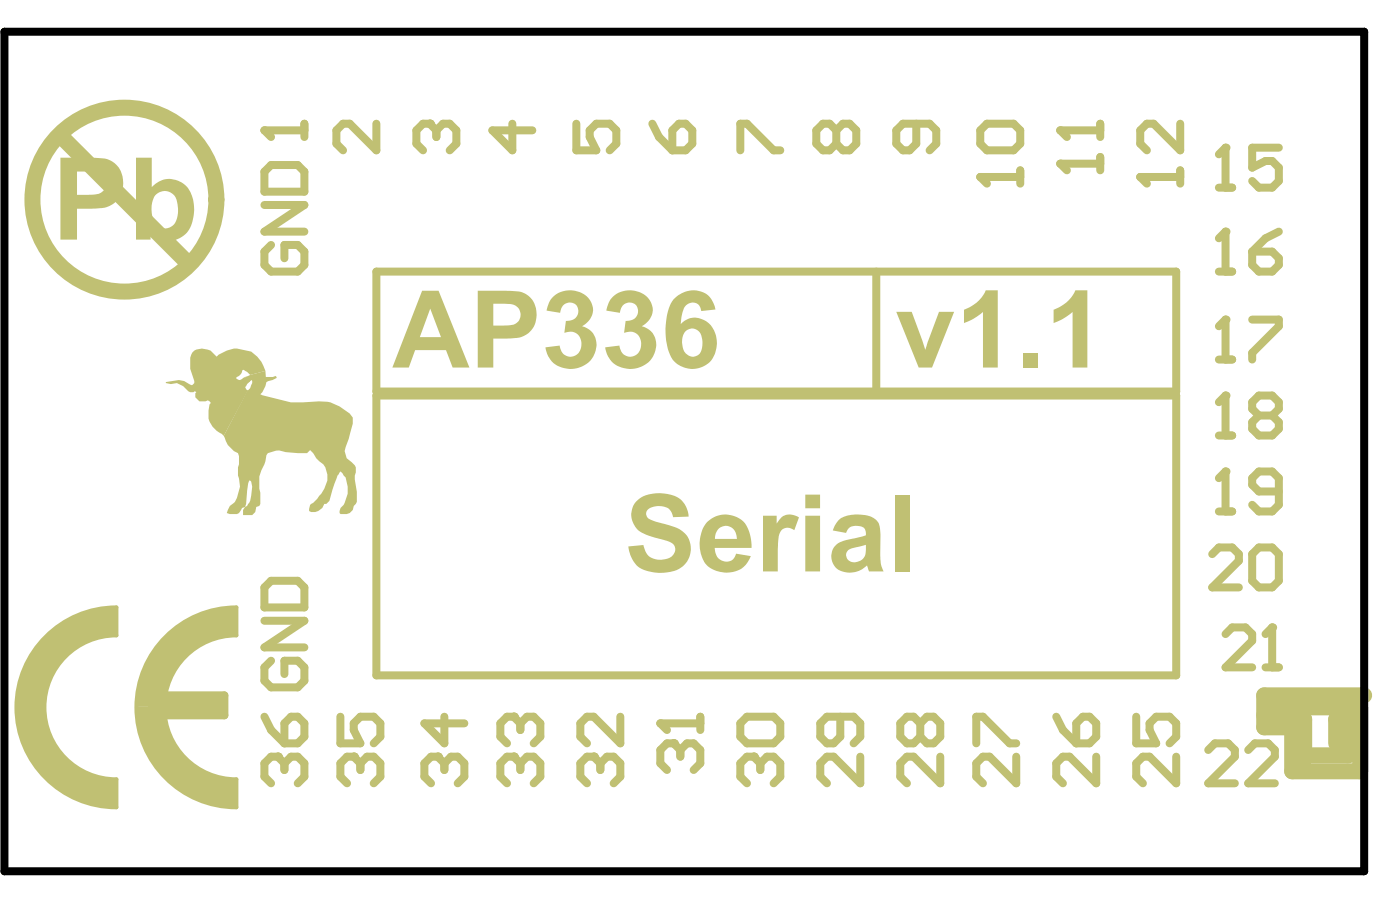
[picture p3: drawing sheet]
<svg xmlns="http://www.w3.org/2000/svg" width="116mm" height="75mm" viewBox="0 0 116 75" stroke-linecap="round" stroke-linejoin="round" font-family="sans-serif">
<g fill="#c0c073">
<path d="M1.4 58.8h2.3a5.9 5.9 0 0 0 6 6v2.3a8.2 8.2 0 0 1-8.3-8.3z"/>
<path d="M11.3 58.8h2.4a5.9 5.9 0 0 0 6 6v2.3a8.2 8.2 0 0 1-8.4-8.3z"/>
<path d="M3.8 52.9a8.1 8.1 0 0 1 5.9-2.4v2.3a5.9 5.9 0 0 0-6 6h-2.3a7.9 7.9 0 0 1 2.4-5.9z"/>
<path d="M13.8 52.9a8.1 8.1 0 0 1 5.9-2.4v2.3a5.9 5.9 0 0 0-6 6h-2.4a7.9 7.9 0 0 1 2.5-5.9z"/>
<path d="M16 29.3a1.31 1.31 0 0 1 2 .4 2.44 2.44 0 0 1 4.1 1.1l-1.3 .4-.5-.4h-.2a.72 .72 0 0 1-.5 .6 .34 .34 0 0 0 .6 0l.2-.1 .4 .4-.4 .5 .2 .2-2 3.8-.2-.1a1.87 1.87 0 0 1-.9-2.6l-.2-.2-.2 .1h-.5l-.4-.4v-.3l.1-.1-.1-.1-.4 .1-.6-.5-.5-.2h-.5h-.4v-.1a1.96 1.96 0 0 1 2.1 .2l.3-.1-.4-1.2v-1z"/>
<path d="M20.4 31.3l1.7-.5v.5h.6h.2h.1v.1l-.3 .2-.5 .2-.4 .8-.2 .2a8.4 8.4 0 0 0 4.9 .6 3.2 3.2 0 0 1 2.8 1.3v.5l-.6 2.3 .1 .6 .4 .3a.79 .79 0 0 1 .3 1.1l.2 1.4v.8l-.3 .4-.1 .3a.85 .85 0 0 1-1.1 .3l.1-.5a2.21 2.21 0 0 0 0-3l-.2 .3-.7 2.1-.3 .3h-.1a.92 .92 0 0 1-1.3 .6l.1-.5 .6-.5a3 3 0 0 0 .8-2.1l-.1-.5-.2-.3a1.98 1.98 0 0 1-.9-.9l-.2-.3-.3 .3-1.7-.1a1.45 1.45 0 0 0-1.6 .2l-.1 .6a3.6 3.6 0 0 0-.5 2.6v.9v.2l-.3 .1-.1 .4-.2 .2h-.8v-.4l.5-.6a3.2 3.2 0 0 0 .2-1.8h-.2l-.1 .2-.2 2h-.3l-.2 .5h-.2h-.8a1.22 1.22 0 0 1 .6-1 2.3 2.3 0 0 0 .3-2.2v-.6l.1-.3v-.7l-.1-.2a2.02 2.02 0 0 1-1.2-1.5l2-3.8a.99 .99 0 0 0 .3-.8l-.2 .2z"/>
</g>
<path d="M5.2 11.4l10.3 10.4M112.1 59.8h-1v2M112.1 59.5v3.3h-3.7M113.4 57.8h-8.3v2.7h2.4v3.6h5.6v-5.3h-7v1h2.3v3.3" fill="none" stroke="#c0c073" stroke-width="1.3"/>
<path d="M31.3 22.6h66.5v10h-66.5zM31.3 32.9h66.5v23.3h-66.5zM72.9 22.6v10M13.3 57.8h5.4v1.7h-5.4" fill="none" stroke="#c0c073" stroke-width=".66"/>
<path d="M9.7 50.5v2.3M19.7 50.5v2.3M9.7 64.8v2.3M19.7 64.8v2.3" fill="none" stroke="#c0c073" stroke-width=".33"/>
<path d="M12.3 57.8h6.4v1.7h-6.4z" fill-rule="evenodd" fill="#c0c073"/>
<path d="M81.5 14.7h3.3M84.8 14.2v1.1M87.8 59.6l.6 1.1 1.1 1.1M94.5 59.6v2.2h1.6l-.5-1.1v-.6l.5-.5h1.2l.5 .5v1.2l-.5 .5M81.2 61.8v-2.2h.5l2.3 2.2h.5M84.5 62.9v2.2l-2.2-2.2h-.6l-.5 .6v1.1l.5 .5M89.5 60.1l.5-.5h.6l.6 .5v1.2l-.6 .5h-1.1zM91.2 62.9v2.2l-2.3-2.2h-.5l-.6 .6v1.1l.6 .5M97.8 62.9v2.2l-2.2-2.2h-.6l-.5 .6v1.1l.5 .5" fill="none" stroke="#c0c073" stroke-width=".66"/>
<circle cx="81.5" cy="14.7" r=".33" fill="#c0c073"/>
<path d="M81.5 14.7l.6 .6M81.5 10.8l.6-.5h2.2l.5 .5v1.1l-.5 .6h-2.2l-.6-.6zM88.2 13.6h3.3M91.5 13.1v1.1" fill="none" stroke="#c0c073" stroke-width=".66"/>
<circle cx="88.2" cy="13.6" r=".33" fill="#c0c073"/>
<path d="M88.2 13.6l.5 .6M88.2 10.8h3.3M91.5 10.3v1.1" fill="none" stroke="#c0c073" stroke-width=".66"/>
<circle cx="88.2" cy="10.8" r=".33" fill="#c0c073"/>
<path d="M88.2 10.8l.5 .6M94.8 14.7h3.3M98.1 14.2v1.1" fill="none" stroke="#c0c073" stroke-width=".66"/>
<circle cx="94.8" cy="14.7" r=".33" fill="#c0c073"/>
<path d="M94.8 14.7l.6 .6M98.1 10.3v2.2l-2.2-2.2h-.5l-.6 .5v1.1l.6 .6M69.9 59.6v1.7l-.6 .5h-.5l-.6-.5v-1.2l.6-.5h2.2l.5 .5v1.2l-.5 .5M62.7 62.9h-.6l-.5 .6v1.1l.5 .5M71.5 62.9v2.2l-2.2-2.2h-.5l-.6 .6v1.1l.6 .5" fill="none" stroke="#c0c073" stroke-width=".66"/>
<circle cx="62.7" cy="62.9" r=".33" fill="#c0c073"/>
<path d="M56 61.8h-.5l-.6 .6v1.1l.6 .5M61.6 60.1l.5-.5h2.2l.6 .5v1.2l-.6 .5h-2.2l-.5-.5zM62.7 62.9l.5 .6M63.2 63.5v.5M63.2 63.5l.6-.6h.5l.6 .6v1.1l-.6 .5" fill="none" stroke="#c0c073" stroke-width=".66"/>
<circle cx="56" cy="61.8" r=".33" fill="#c0c073"/>
<path d="M58.2 59.6v1.1M54.9 60.1h3.3M56 61.8l.6 .6M56.6 62.4v.5M56.6 62.4l.5-.6h.6l.5 .6v1.1l-.5 .5" fill="none" stroke="#c0c073" stroke-width=".66"/>
<circle cx="54.9" cy="60.1" r=".33" fill="#c0c073"/>
<path d="M54.9 60.1l.6 .6" fill="none" stroke="#c0c073" stroke-width=".66"/>
<g fill="#c0c073">
<path d="M52.9 41.7a3.1 3.1 0 0 1 3.7-.1l.5 .6 .2 .8h-1.3a1.26 1.26 0 0 0-2.1-.7 .56 .56 0 0 0-.1 .7 .56 .56 0 0 0 .5 .3l.9 .2a2.74 2.74 0 0 1 2 1.2 1.97 1.97 0 0 1-1.8 2.9 3.1 3.1 0 0 1-2.5-.7l-.5-.8-.2-.7 1.3-.1a1.42 1.42 0 0 0 1.1 1.2 1.42 1.42 0 0 0 1.5-.6 .79 .79 0 0 0-.8-1l-.8-.2a3.8 3.8 0 0 1-1.5-.7 1.7 1.7 0 0 1-.1-2.3z"/>
<path d="M63.4 42.9h1.2v.6a1.19 1.19 0 0 1 1.8-.5l-.3 1.1a.81 .81 0 0 0-1-.1 .81 .81 0 0 0-.4 .9v2.6h-1.3z"/>
<path d="M74.4 41.1h1.2v6.4h-1.2z"/>
<path d="M58.8 43.4a2.16 2.16 0 0 1 2.4-.4 2.16 2.16 0 0 1 1.3 2.1v.5h-3.1a.92 .92 0 0 0 .6 1 .92 .92 0 0 0 1.2-.4v-.2l1.2 .2a2.24 2.24 0 0 1-3.8 .6 3.1 3.1 0 0 1-.4-2.2l.2-.6zM59.7 44l-.2 .3-.1 .5h1.9a.93 .93 0 0 0-.5-1 .93 .93 0 0 0-1.1 .2z"/>
<path d="M67 41.1h1.2v1.2h-1.2zM67 42.9h1.2v4.6h-1.2z"/>
<path d="M69.7 43.2a2.83 2.83 0 0 1 3.2 .1l.2 .2 .1 .5v2a2.69 2.69 0 0 0 .3 1.5h-1.2l-.2-.5a1.85 1.85 0 0 1-2.8 0 1.35 1.35 0 0 1 1.1-2.1l1.5-.4a.56 .56 0 0 0 0-.6 .56 .56 0 0 0-.6-.2 .8 .8 0 0 0-.9 .6l-1.1-.2zM70.5 45.7a.65 .65 0 0 0 .1 .9 .65 .65 0 0 0 .8 .1 .96 .96 0 0 0 .6-1.2v-.2z"/>
</g>
<path d="M54.2 10.3l.6 1.1 1.1 1.1M55.9 10.8l.6-.5h.5l.6 .5v1.1l-.6 .6h-1.1zM61.6 12.5v-2.2h.5l2.2 2.2h.6M69.5 10.8l-.5-.5h-.6l-.5 .5v1.1l.5 .6h.6l.5-.6M69.5 10.8l.6-.5h.5l.6 .5v1.1l-.6 .6h-.5l-.6-.6M69.5 10.8v1.1M76.2 10.3v1.6l-.6 .6h-.5l-.6-.6v-1.1l.6-.5h2.2l.6 .5v1.1l-.6 .6M42.7 62.9h-.5l-.6 .6v1.1l.6 .5" fill="none" stroke="#c0c073" stroke-width=".66"/>
<circle cx="42.7" cy="62.9" r=".33" fill="#c0c073"/>
<path d="M42.7 59.6h-.5l-.6 .5v1.2l.6 .5M42.7 62.9l.6 .6M43.3 63.5v.5M43.3 63.5l.5-.6h.6l.5 .6v1.1l-.5 .5" fill="none" stroke="#c0c073" stroke-width=".66"/>
<circle cx="42.7" cy="59.6" r=".33" fill="#c0c073"/>
<path d="M42.7 59.6l.6 .5M36.4 62.9h-.6l-.5 .6v1.1l.5 .5M43.3 60.1v.6M43.3 60.1l.5-.5h.6l.5 .5v1.2l-.5 .5" fill="none" stroke="#c0c073" stroke-width=".66"/>
<circle cx="36.4" cy="62.9" r=".33" fill="#c0c073"/>
<path d="M37 59.6v2.2l-1.7-1.7h3.3M29.4 62.9h-.5l-.6 .6v1.1l.6 .5M36.4 62.9l.6 .6M37 63.5v.5M37 63.5l.5-.6h.6l.5 .6v1.1l-.5 .5" fill="none" stroke="#c0c073" stroke-width=".66"/>
<circle cx="29.4" cy="62.9" r=".33" fill="#c0c073"/>
<path d="M31.3 10.3v2.2l-2.2-2.2h-.6l-.5 .5v1.1l.5 .6M35.7 10.3h-.5l-.6 .5v1.1l.6 .6M28.3 59.6v2.2h1.7l-.6-1.1v-.6l.6-.5h1.1l.5 .5v1.2l-.5 .5M29.4 62.9l.6 .6M30 63.5v.5M30 63.5l.5-.6h.6l.5 .6v1.1l-.5 .5" fill="none" stroke="#c0c073" stroke-width=".66"/>
<circle cx="35.7" cy="10.3" r=".33" fill="#c0c073"/>
<path d="M35.7 10.3l.6 .5M36.3 10.8v.6M36.3 10.8l.5-.5h.6l.5 .5v1.1l-.5 .6M42.6 10.3v2.2l-1.7-1.7h3.4" fill="none" stroke="#c0c073" stroke-width=".66"/>
<g fill="#c0c073">
<path d="M5 13.1h2.4a3.1 3.1 0 0 1 2 .3 2.21 2.21 0 0 1 0 3.5 3.2 3.2 0 0 1-2.1 .5h-.9v2.5h-1.4zM6.4 14.3v1.9h.8a1.63 1.63 0 0 0 1.5-.4 1.01 1.01 0 0 0-.1-1.2 1.01 1.01 0 0 0-1.1-.3z"/>
<path d="M11.3 13.1h1.3v2.4a1.98 1.98 0 0 1 2.2-.5 1.98 1.98 0 0 1 1.3 1.8 3.3 3.3 0 0 1-.7 2.7 1.88 1.88 0 0 1-2.9-.3v.7h-1.2zM12.9 16.2a2.29 2.29 0 0 0 .1 2.4 1.04 1.04 0 0 0 1.1 .3 1.04 1.04 0 0 0 .7-1 2.36 2.36 0 0 0-.4-1.8l-.4-.2h-.3l-.4 .1z"/>
</g>
<path d="M22 10.8h3.3M25.3 10.3v1.1M100.5 62.4l.5-.6h1.1l.6 .6v.5l-2.2 2.2h2.2M103.8 62.4l.5-.6h1.2l.5 .6v.5l-2.2 2.2h2.2" fill="none" stroke="#c0c073" stroke-width=".66"/>
<circle cx="22" cy="10.8" r=".33" fill="#c0c073"/>
<path d="M22 10.8l.5 .6M49.4 62.9h-.6l-.5 .6v1.1l.5 .5M76.5 60.1l.6-.5h.5l.6 .5v1.2l-.6 .5h-.5l-.6-.5M76.5 60.1l-.5-.5h-.6l-.5 .5v1.2l.5 .5h.6l.5-.5M76.5 60.1v1.2M78.2 62.9v2.2l-2.2-2.2h-.6l-.5 .6v1.1l.5 .5" fill="none" stroke="#c0c073" stroke-width=".66"/>
<circle cx="49.4" cy="62.9" r=".33" fill="#c0c073"/>
<path d="M101.4 36.2h1.1M101.9 32.9v3.3M51.6 59.6v2.2l-2.2-2.2h-.6l-.5 .5v1.2l.5 .5M49.4 62.9l.5 .6M49.9 63.5v.5M49.9 63.5l.6-.6h.5l.6 .6v1.1l-.6 .5" fill="none" stroke="#c0c073" stroke-width=".66"/>
<circle cx="101.9" cy="32.9" r=".33" fill="#c0c073"/>
<path d="M101.9 32.9l-.5 .5M101.9 39.2v3.3M104.7 34.5l-.6-.5v-.6l.6-.5h1.1l.5 .5v.6l-.5 .5M104.7 34.5l-.6 .6v.6l.6 .5h1.1l.5-.5v-.6l-.5-.6M104.7 34.5h1.1M101.4 42.5h1.1" fill="none" stroke="#c0c073" stroke-width=".66"/>
<circle cx="101.9" cy="39.2" r=".33" fill="#c0c073"/>
<path d="M101.9 39.2l-.5 .6M100.8 46.1l.6-.6h1.1l.5 .6v.5l-2.2 2.2h2.2M101.9 52.7l.6-.5h1.1l.5 .5v.6l-2.2 2.2h2.2M104.1 46.1l.6-.6h1.1l.5 .6v2.2l-.5 .5h-1.1l-.6-.5zM105.2 55.5h1.1M105.8 52.2v3.3M106.3 40.9h-1.6l-.6-.6v-.5l.6-.6h1.1l.5 .6v2.2l-.5 .5h-1.1l-.6-.5" fill="none" stroke="#c0c073" stroke-width=".66"/>
<circle cx="105.8" cy="52.2" r=".33" fill="#c0c073"/>
<path d="M47.9 10.3v2.2h1.7l-.6-1.1v-.6l.6-.5h1.1l.6 .5v1.1l-.6 .6M101.4 15.6h1.1M101.9 12.3v3.3M105.8 52.2l-.6 .5" fill="none" stroke="#c0c073" stroke-width=".66"/>
<circle cx="101.9" cy="12.3" r=".33" fill="#c0c073"/>
<path d="M101.9 12.3l-.5 .5M101.9 19.3v3.3M106.3 12.3h-2.2v1.6l1.1-.5h.6l.5 .5v1.1l-.5 .6h-1.1l-.6-.6M101.4 22.6h1.1" fill="none" stroke="#c0c073" stroke-width=".66"/>
<circle cx="101.9" cy="19.3" r=".33" fill="#c0c073"/>
<path d="M101.9 19.3l-.5 .5M106.3 19.3l-1.1 .5-1.1 1.1M104.1 20.9h1.7l.5 .6v.5l-.5 .6h-1.1l-.6-.6zM23.1 62.9h-.6l-.5 .6v1.1l.5 .5" fill="none" stroke="#c0c073" stroke-width=".66"/>
<circle cx="23.1" cy="62.9" r=".33" fill="#c0c073"/>
<path d="M22 14.3l.5-.6h2.3l.5 .6v1.6h-3.3zM22 17h3.3l-3.3 2.3h3.3M22.5 20.4l-.5 .5v1.1l.5 .6h2.3l.5-.6v-1.1l-.5-.5h-1.2v1.1M22 59.6l.5 1.1 1.1 1.1M24.2 59.6h.6l.5 .5v1.2l-.5 .5h-1.2v-1.7zM23.1 62.9l.5 .6M23.6 63.5v.5M23.6 63.5l.6-.6h.6l.5 .6v1.1l-.5 .5" fill="none" stroke="#c0c073" stroke-width=".66"/>
<g fill="#c0c073">
<path d="M74.5 25.9h1.3l1.1 3.2 1.2-3.2h1.2l-1.8 4.7h-1.1z"/>
<path d="M80.2 25.8a3 3 0 0 0 1.8-1.7h1v6.5h-1.3v-4.7l-.8 .6-.7 .4z"/>
<path d="M85.1 29.3h1.2v1.3h-1.2z"/>
<path d="M87.6 25.8a3 3 0 0 0 1.8-1.7h1v6.5h-1.2v-4.7l-.8 .6-.8 .4z"/>
</g>
<path d="M101.4 29.9h1.1M101.9 26.6v3.3" fill="none" stroke="#c0c073" stroke-width=".66"/>
<circle cx="101.9" cy="26.6" r=".33" fill="#c0c073"/>
<path d="M101.9 26.6l-.5 .5M104.1 26.6h2.2v.5l-2.2 2.2v.6M22 48.8l.5-.5h2.3l.5 .5v1.7h-3.3zM22 51.6h3.3l-3.3 2.2h3.3M22.5 54.9l-.5 .6v1.1l.5 .6h2.3l.5-.6v-1.1l-.5-.6h-1.2v1.1" fill="none" stroke="#c0c073" stroke-width=".66"/>
<g fill="#c0c073">
<path d="M46 24.7a2.02 2.02 0 0 1 3.3 .9 1.52 1.52 0 0 1-.9 1.5 1.73 1.73 0 0 1 1.2 1.5 1.73 1.73 0 0 1-.9 1.7 2.13 2.13 0 0 1-3.3-1.4l1.1-.2a.92 .92 0 0 0 1.1 1 .92 .92 0 0 0 .7-1.2 .96 .96 0 0 0-1.4-.8l.2-1a.79 .79 0 0 0 .9-.6 .79 .79 0 0 0-.5-.9 .82 .82 0 0 0-.9 .8l-1.1-.2 .1-.6z"/>
<path d="M50.9 24.7a2.02 2.02 0 0 1 3.4 .9 1.53 1.53 0 0 1-.9 1.5 1.73 1.73 0 0 1 1.2 1.5 1.73 1.73 0 0 1-.9 1.7 2.14 2.14 0 0 1-3.4-1.4l1.2-.2a.92 .92 0 0 0 1 1 .92 .92 0 0 0 .8-1.2 .96 .96 0 0 0-1.4-.8l.1-1a.79 .79 0 0 0 1-.6 .79 .79 0 0 0-.5-.9 .82 .82 0 0 0-1 .8l-1.1-.2 .2-.6z"/>
<path d="M35.1 24.2h1.4l2.5 6.4h-1.4l-.5-1.5h-2.6l-.5 1.5h-1.4zM35.8 25.7l-.9 2.3h1.8z"/>
<path d="M39.7 24.2h2.3a2.63 2.63 0 0 1 1.9 .4 2.1 2.1 0 0 1 0 3.2h-.2a3.2 3.2 0 0 1-1.8 .4h-.9v2.4h-1.3zM41 25.3v1.8h.7a1.4 1.4 0 0 0 1.5-.5 .95 .95 0 0 0-.1-1 .95 .95 0 0 0-1-.3z"/>
<path d="M56.1 24.8a1.99 1.99 0 0 1 3.1 .2l.3 .7-1.2 .2a.77 .77 0 0 0-.8-.7 .77 .77 0 0 0-.7 .7l-.2 1.1a1.75 1.75 0 0 1 1.9-.4 1.75 1.75 0 0 1 1.1 1.6 2.07 2.07 0 0 1-1.2 2.3 2.07 2.07 0 0 1-2.5-.6 5.2 5.2 0 0 1 .2-5.1zM57 27.6a1.44 1.44 0 0 0 .4 2 .8 .8 0 0 0 1-.9 1.13 1.13 0 0 0-.8-1.4l-.5 .1z"/>
</g>
<circle cx="10.3" cy="16.6" r="7.6" fill="none" stroke="#c0c073" stroke-width="1.3"/>
<path d="M9.7 52.8a6 6 0 0 0-6 6 6 6 0 0 0 6 6M9.7 50.5a8.3 8.3 0 0 0-8.3 8.3 8.3 8.3 0 0 0 8.3 8.3M19.7 50.5a8.3 8.3 0 0 0-8.4 8.3 8.3 8.3 0 0 0 8.4 8.3M19.7 52.8a6 6 0 0 0-6 6 6 6 0 0 0 6 6" fill="none" stroke="#c0c073" stroke-width=".33"/>
<path d="M.4 2.6h113v69.8h-113z" fill="none" stroke="#000" stroke-width=".66"/>
</svg>
